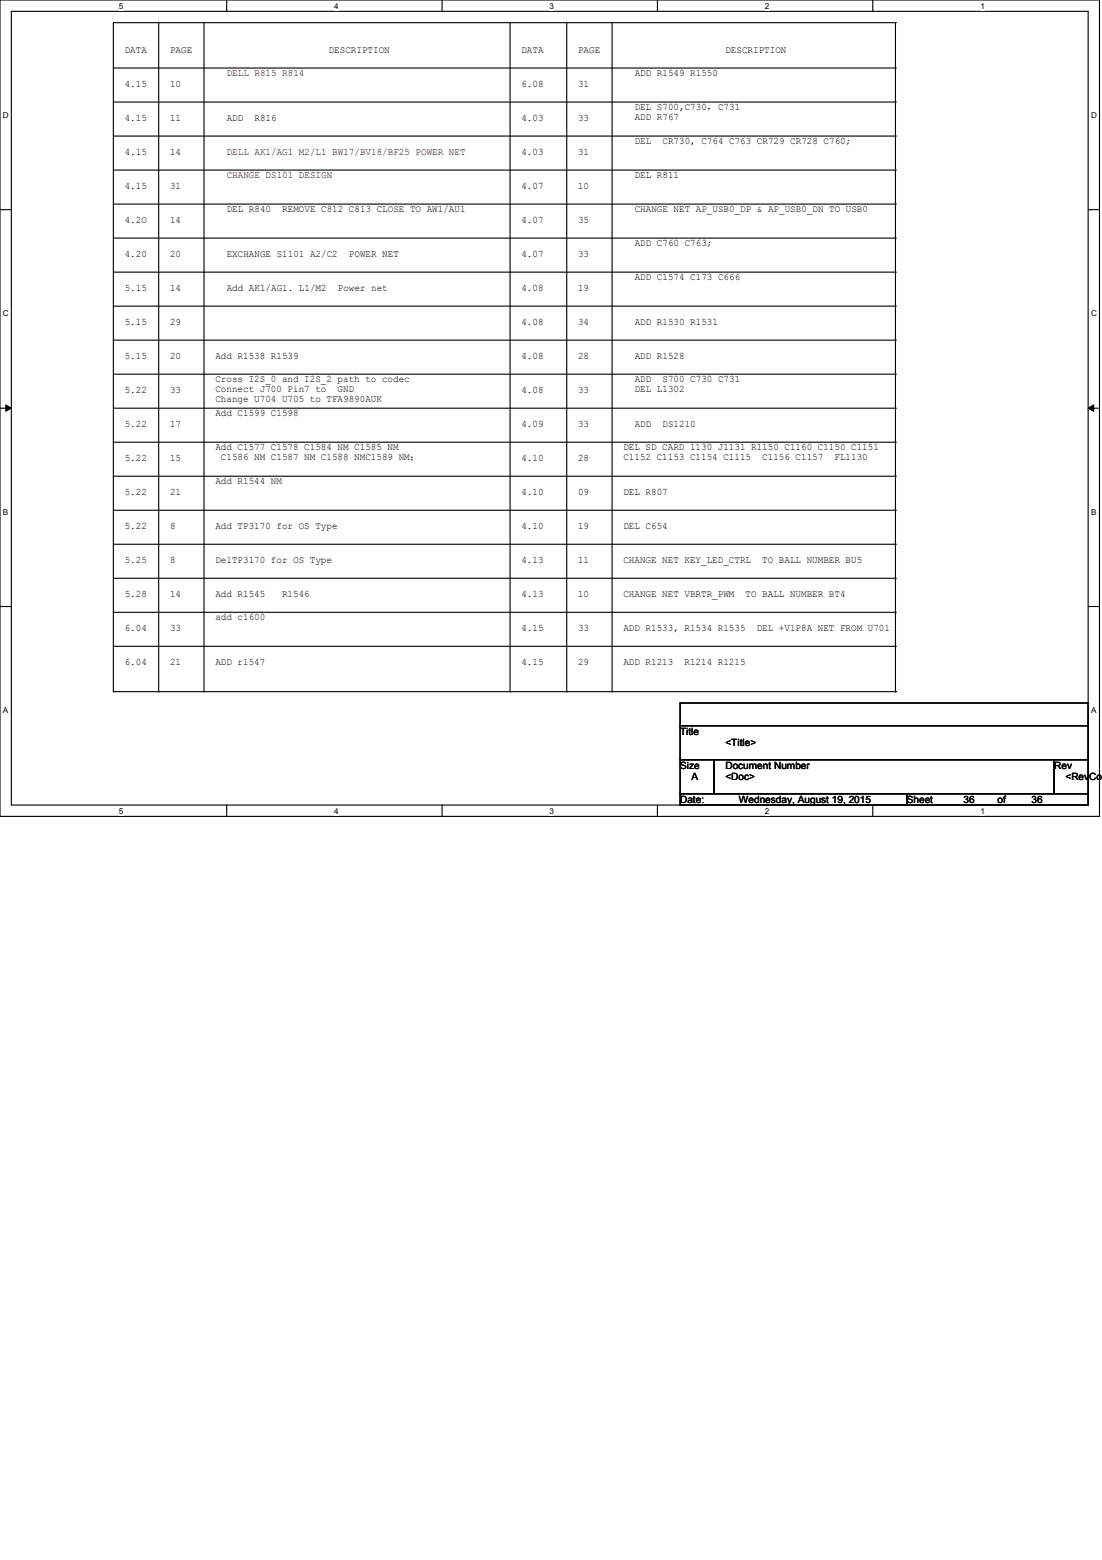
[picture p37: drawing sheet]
<svg xmlns="http://www.w3.org/2000/svg" width="210mm" height="297mm" viewBox="0 0 210 297" stroke-linecap="round" stroke-linejoin="round" font-family="sans-serif">
<defs><g id="words">
<g font-size="1.9">
<text x="23.7" y="10.1">DATA</text>
<text x="32.4" y="10.1">PAGE</text>
<text x="62.6" y="10.1">DESCRIPTION</text>
<text x="99.3" y="10.1">DATA</text>
<text x="110.1" y="10.1">PAGE</text>
<text x="138.2" y="10.1">DESCRIPTION</text>
<text x="23.7" y="16.6">4.15</text>
<text x="32.4" y="16.6">10</text>
<text x="99.3" y="16.6">6.08</text>
<text x="110.1" y="16.6">31</text>
<text x="120.9" y="14.4">ADD R1549 R1550</text>
<text x="23.7" y="23.1">4.15</text>
<text x="32.4" y="23.1">11</text>
<text x="43.2" y="23.1">ADD</text>
<text x="48.5" y="23.1">R816</text>
<text x="99.3" y="23.1">4.03</text>
<text x="110.1" y="23.1">33</text>
<text x="120.9" y="20.9">DEL S700,C730，C731</text>
<text x="120.9" y="22.8">ADD R767</text>
<text x="23.7" y="29.5">4.15</text>
<text x="32.4" y="29.5">14</text>
<text x="99.3" y="29.5">4.03</text>
<text x="110.1" y="29.5">31</text>
<text x="120.9" y="27.4">DEL</text>
<text x="126.2" y="27.4">CR730, C764 C763 CR729 CR728 C760;</text>
<text x="120.9" y="33.9">DEL R811</text>
<text x="23.7" y="36">4.15</text>
<text x="32.4" y="36">31</text>
<text x="43.2" y="40.3">DEL R840</text>
<text x="53.8" y="40.3">REMOVE C812 C813 CLOSE TO AW1/AU1</text>
<text x="99.3" y="36">4.07</text>
<text x="110.1" y="36">10</text>
<text x="120.9" y="40.3">CHANGE NET AP_USB0_DP &amp; AP_USB0_DN TO USB0</text>
<text x="23.7" y="42.5">4.2O</text>
<text x="32.4" y="42.5">14</text>
<text x="99.3" y="42.5">4.07</text>
<text x="110.1" y="42.5">35</text>
<text x="120.9" y="46.8">ADD C760 C763;</text>
<text x="23.7" y="49">4.20</text>
<text x="32.4" y="49">20</text>
<text x="43.2" y="49">EXCHANGE S1101 A2/C2</text>
<text x="66.5" y="49">POWER NET</text>
<text x="99.3" y="49">4.07</text>
<text x="110.1" y="49">33</text>
<text x="120.9" y="53.3">ADD C1574 C173 C666</text>
<text x="23.7" y="55.5">5.15</text>
<text x="32.4" y="55.5">14</text>
<text x="43.2" y="55.5">Add AK1/AG1. L1/M2</text>
<text x="64.3" y="55.5">Power net</text>
<text x="99.3" y="55.5">4.08</text>
<text x="110.1" y="55.5">19</text>
<text x="23.7" y="61.9">5.15</text>
<text x="32.4" y="61.9">29</text>
<text x="99.3" y="61.9">4.08</text>
<text x="110.1" y="61.9">34</text>
<text x="120.9" y="61.9">ADD R1530 R1531</text>
<text x="23.7" y="68.4">5.15</text>
<text x="32.4" y="68.4">20</text>
<text x="41" y="68.4">Add R1538 R1539</text>
<text x="99.3" y="68.4">4.08</text>
<text x="110.1" y="68.4">28</text>
<text x="120.9" y="68.4">ADD R1528</text>
<text x="23.7" y="74.9">5.22</text>
<text x="32.4" y="74.9">33</text>
<text x="41" y="76.5">Change U704 U705 to TFA9890AUK</text>
<text x="41" y="72.7">Cross I2S_0 and I2S_2 path to codec</text>
<text x="41" y="74.6">Connect J700 Pin7 to</text>
<text x="64.3" y="74.6">GND</text>
<text x="99.3" y="74.9">4.08</text>
<text x="110.1" y="74.9">33</text>
<text x="120.9" y="72.7">ADD</text>
<text x="120.9" y="74.6">DEL L1302</text>
<text x="126.2" y="72.7">S700 C730 C731</text>
<text x="23.7" y="81.4">5.22</text>
<text x="32.4" y="81.4">17</text>
<text x="41" y="79.2">Add C1599 C1598</text>
<text x="99.3" y="81.4">4.09</text>
<text x="110.1" y="81.4">33</text>
<text x="120.9" y="81.4">ADD</text>
<text x="126.2" y="81.4">DS1210</text>
<text x="23.7" y="87.8">5.22</text>
<text x="32.4" y="87.8">15</text>
<text x="41" y="85.7">Add C1577 C1578 C1584 NM C1585 NM</text>
<text x="42.1" y="87.6">C1586 NM C1587 NM C1588 NMC1589 NM；</text>
<text x="99.3" y="87.8">4.10</text>
<text x="110.1" y="87.8">28</text>
<text x="118.7" y="85.7">DEL SD CARD 1130 J1131 R1150 C1160 C1150 C1151</text>
<text x="118.7" y="87.6">C1152 C1153 C1154 C1115</text>
<text x="145.2" y="87.6">C1156 C1157</text>
<text x="159" y="87.6">FL1130</text>
<text x="23.7" y="94.3">5.22</text>
<text x="32.4" y="94.3">21</text>
<text x="41" y="92.2">Add R1544 NM</text>
<text x="99.3" y="94.3">4.10</text>
<text x="110.1" y="94.3">09</text>
<text x="118.7" y="94.3">DEL R807</text>
<text x="23.7" y="100.8">5.22</text>
<text x="32.4" y="100.8">8</text>
<text x="41" y="100.8">Add TP3170 for OS Type</text>
<text x="99.3" y="100.8">4.10</text>
<text x="110.1" y="100.8">19</text>
<text x="118.7" y="100.8">DEL C654</text>
<text x="23.7" y="107.3">5.25</text>
<text x="32.4" y="107.3">8</text>
<text x="41" y="107.3">DelTP3170 for OS Type</text>
<text x="99.3" y="107.3">4.13</text>
<text x="110.1" y="107.3">11</text>
<text x="118.7" y="107.3">CHANGE NET KEY_LED_CTRL</text>
<text x="145.2" y="107.3">TO BALL NUMBER BU5</text>
<text x="23.7" y="113.7">5.28</text>
<text x="32.4" y="113.7">14</text>
<text x="41" y="113.7">Add R1545</text>
<text x="53.7" y="113.7">R1546</text>
<text x="99.3" y="113.7">4.13</text>
<text x="110.1" y="113.7">10</text>
<text x="118.7" y="113.7">CHANGE NET VBRTR_PWM</text>
<text x="142" y="113.7">TO BALL NUMBER BT4</text>
<text x="41" y="118.1">add c1600</text>
<text x="23.7" y="120.2">6.04</text>
<text x="32.4" y="120.2">33</text>
<text x="99.3" y="120.2">4.15</text>
<text x="110.1" y="120.2">33</text>
<text x="118.7" y="120.2">ADD R1533, R1534 R1535</text>
<text x="144.1" y="120.2">DEL +V1P8A NET FROM U701</text>
<text x="23.7" y="126.7">6.04</text>
<text x="32.4" y="126.7">21</text>
<text x="41" y="126.7">ADD r1547</text>
<text x="99.3" y="126.7">4.15</text>
<text x="110.1" y="126.7">29</text>
<text x="118.7" y="126.7">ADD R1213</text>
<text x="130.4" y="126.7">R1214 R1215</text>
<text x="129.5" y="139.9">Title</text>
<text x="138.2" y="142">&lt;Title&gt;</text>
<text x="129.5" y="146.3">Size</text>
<text x="131.7" y="148.5">A</text>
<text x="138.2" y="146.3">Document Number</text>
<text x="138.2" y="148.5">&lt;Doc&gt;</text>
<text x="200.8" y="146.3">Rev</text>
<text x="202.9" y="148.5">&lt;RevCod</text>
<text x="129.5" y="152.8">Date:</text>
<text x="140.8" y="152.8">Wednesday, August 19, 2015</text>
<text x="172.7" y="152.8">Sheet</text>
<text x="183.5" y="152.8">36</text>
<text x="190" y="152.8">of</text>
<text x="196.5" y="152.8">36</text>
</g>
<g font-size="1.9" fill="#400000">
<text x="43.2" y="14.4">DELL R815 R814</text>
<text x="43.2" y="29.5">DELL AK1/AG1 M2/L1 BW17/BV18/BF25 POWER NET</text>
<text x="43.2" y="33.9">CHANGE DS101 DESIGN</text>
</g>
<g font-size="1.6">
<text x="22.6" y="1.7">5</text>
<text x="63.7" y="1.7">4</text>
<text x="104.7" y="1.7">3</text>
<text x="145.7" y="1.7">2</text>
<text x="186.7" y="1.7">1</text>
<text x=".6" y="22.4">D</text>
<text x="207.8" y="22.4">D</text>
<text x=".6" y="60.2">C</text>
<text x="207.8" y="60.2">C</text>
<text x=".6" y="98">B</text>
<text x="207.8" y="98">B</text>
<text x=".6" y="135.8">A</text>
<text x="207.8" y="135.8">A</text>
<text x="22.6" y="154.9">5</text>
<text x="63.7" y="154.9">4</text>
<text x="104.7" y="154.9">3</text>
<text x="145.7" y="154.9">2</text>
<text x="186.7" y="154.9">1</text>
</g>
</g></defs>
<path d="M0 0h209.4v155.4h-209.4zM2.2 2.2h205.1v151.1h-205.1z" fill="none" stroke="#000" stroke-width=".21"/>
<g fill="#fff">
<path d="M22.6 .3h.9v1.7h-.9z"/>
<path d="M22.6 153.5h.9v1.8h-.9z"/>
</g>
<path d="M43.2 0v2.2M43.2 153.3v2.1" fill="none" stroke="#000" stroke-width=".21"/>
<g fill="#fff">
<path d="M63.7 .3h.8v1.7h-.8z"/>
<path d="M63.7 153.5h.8v1.8h-.8z"/>
</g>
<path d="M84.2 0v2.2M84.2 153.3v2.1" fill="none" stroke="#000" stroke-width=".21"/>
<g fill="#fff">
<path d="M104.7 .3h.8v1.7h-.8z"/>
<path d="M104.7 153.5h.8v1.8h-.8z"/>
</g>
<path d="M125.2 0v2.2M125.2 153.3v2.1" fill="none" stroke="#000" stroke-width=".21"/>
<g fill="#fff">
<path d="M145.7 .3h.9v1.7h-.9z"/>
<path d="M145.7 153.5h.9v1.8h-.9z"/>
</g>
<path d="M166.2 0v2.2M166.2 153.3v2.1" fill="none" stroke="#000" stroke-width=".21"/>
<g fill="#fff">
<path d="M186.7 .3h.9v1.7h-.9z"/>
<path d="M186.7 153.5h.9v1.8h-.9z"/>
<path d="M.6 21h1.1v1.8h-1.1z"/>
<path d="M207.8 21h1.1v1.8h-1.1z"/>
<path d="M.6 58.8h1.1v1.7h-1.1z"/>
<path d="M207.8 58.8h1.1v1.7h-1.1z"/>
</g>
<path d="M0 39.9h2.2M207.3 39.9h2.1" fill="none" stroke="#000" stroke-width=".21"/>
<g fill="#fff">
<path d="M.6 96.6h1v1.7h-1z"/>
<path d="M207.8 96.6h1v1.7h-1z"/>
</g>
<path d="M0 77.7h2.2M207.3 77.7h2.1" fill="none" stroke="#000" stroke-width=".21"/>
<path d="M1.1 77.1l1.1 .6-1.1 .6zM207.3 77.7l1-.6v1.2z" fill="#000"/>
<path d="M1.1 77.1l1.1 .6-1.1 .6zM207.3 77.7l1-.6v1.2z" fill="none" stroke="#000" stroke-width=".19"/>
<g fill="#fff">
<path d="M.6 134.4h.9v1.7h-.9z"/>
<path d="M207.8 134.4h1v1.7h-1z"/>
</g>
<g fill="none" stroke="#000" stroke-width=".21">
<path d="M21.6 13h149M21.6 19.4h149M30.2 4.3v127.4M38.9 4.3v127.4M97.2 4.3v127.4M107.9 4.3v127.4M116.6 4.3v127.4M170.6 13h.1M170.6 19.4h.1M170.6 4.3h.1M170.6 4.3h-149v127.4M170.6 4.3v127.4"/>
<path d="M21.6 25.9h149M21.6 32.4h149M21.6 38.9h149M170.6 25.9h.1M170.6 32.4h.1M170.6 38.9h.1M21.6 45.3h149M21.6 51.8h149M21.6 58.3h149M170.6 45.3h.1M170.6 51.8h.1M170.6 58.3h.1"/>
<path d="M21.6 64.8h149M21.6 71.2h149M21.6 77.7h149M170.6 64.8h.1M170.6 71.2h.1M170.6 77.7h.1M21.6 84.2h149M21.6 90.7h149M21.6 97.2h149M170.6 84.2h.1M170.6 90.7h.1M170.6 97.2h.1"/>
<path d="M0 115.5h2.2M21.6 103.6h149M21.6 110.1h149M21.6 116.6h149M170.6 103.6h.1M170.6 110.1h.1M170.6 116.6h.1M207.3 115.5h2.1M21.6 131.7h.1M21.6 123.1h149M21.6 131.7h149M30.2 131.7h.1"/>
<path d="M38.9 131.7h.1M97.2 131.7h.1M107.9 131.7h.1M116.6 131.7h.1M129.5 133.9h77.8v4.3h-77.8zM129.5 138.2h77.8v6.5h-77.8zM170.6 123.1h.1M170.6 131.7h.1M129.5 144.7h6.5v6.4h-6.5zM129.5 151.1h43.2v2.2h-43.2zM136 144.7h64.8v6.4h-64.8zM172.7 151.1h34.6v2.2h-34.6z"/>
<path d="M200.8 144.7h6.5v6.4h-6.5z"/>
</g>
<use href="#words"/>
</svg>
